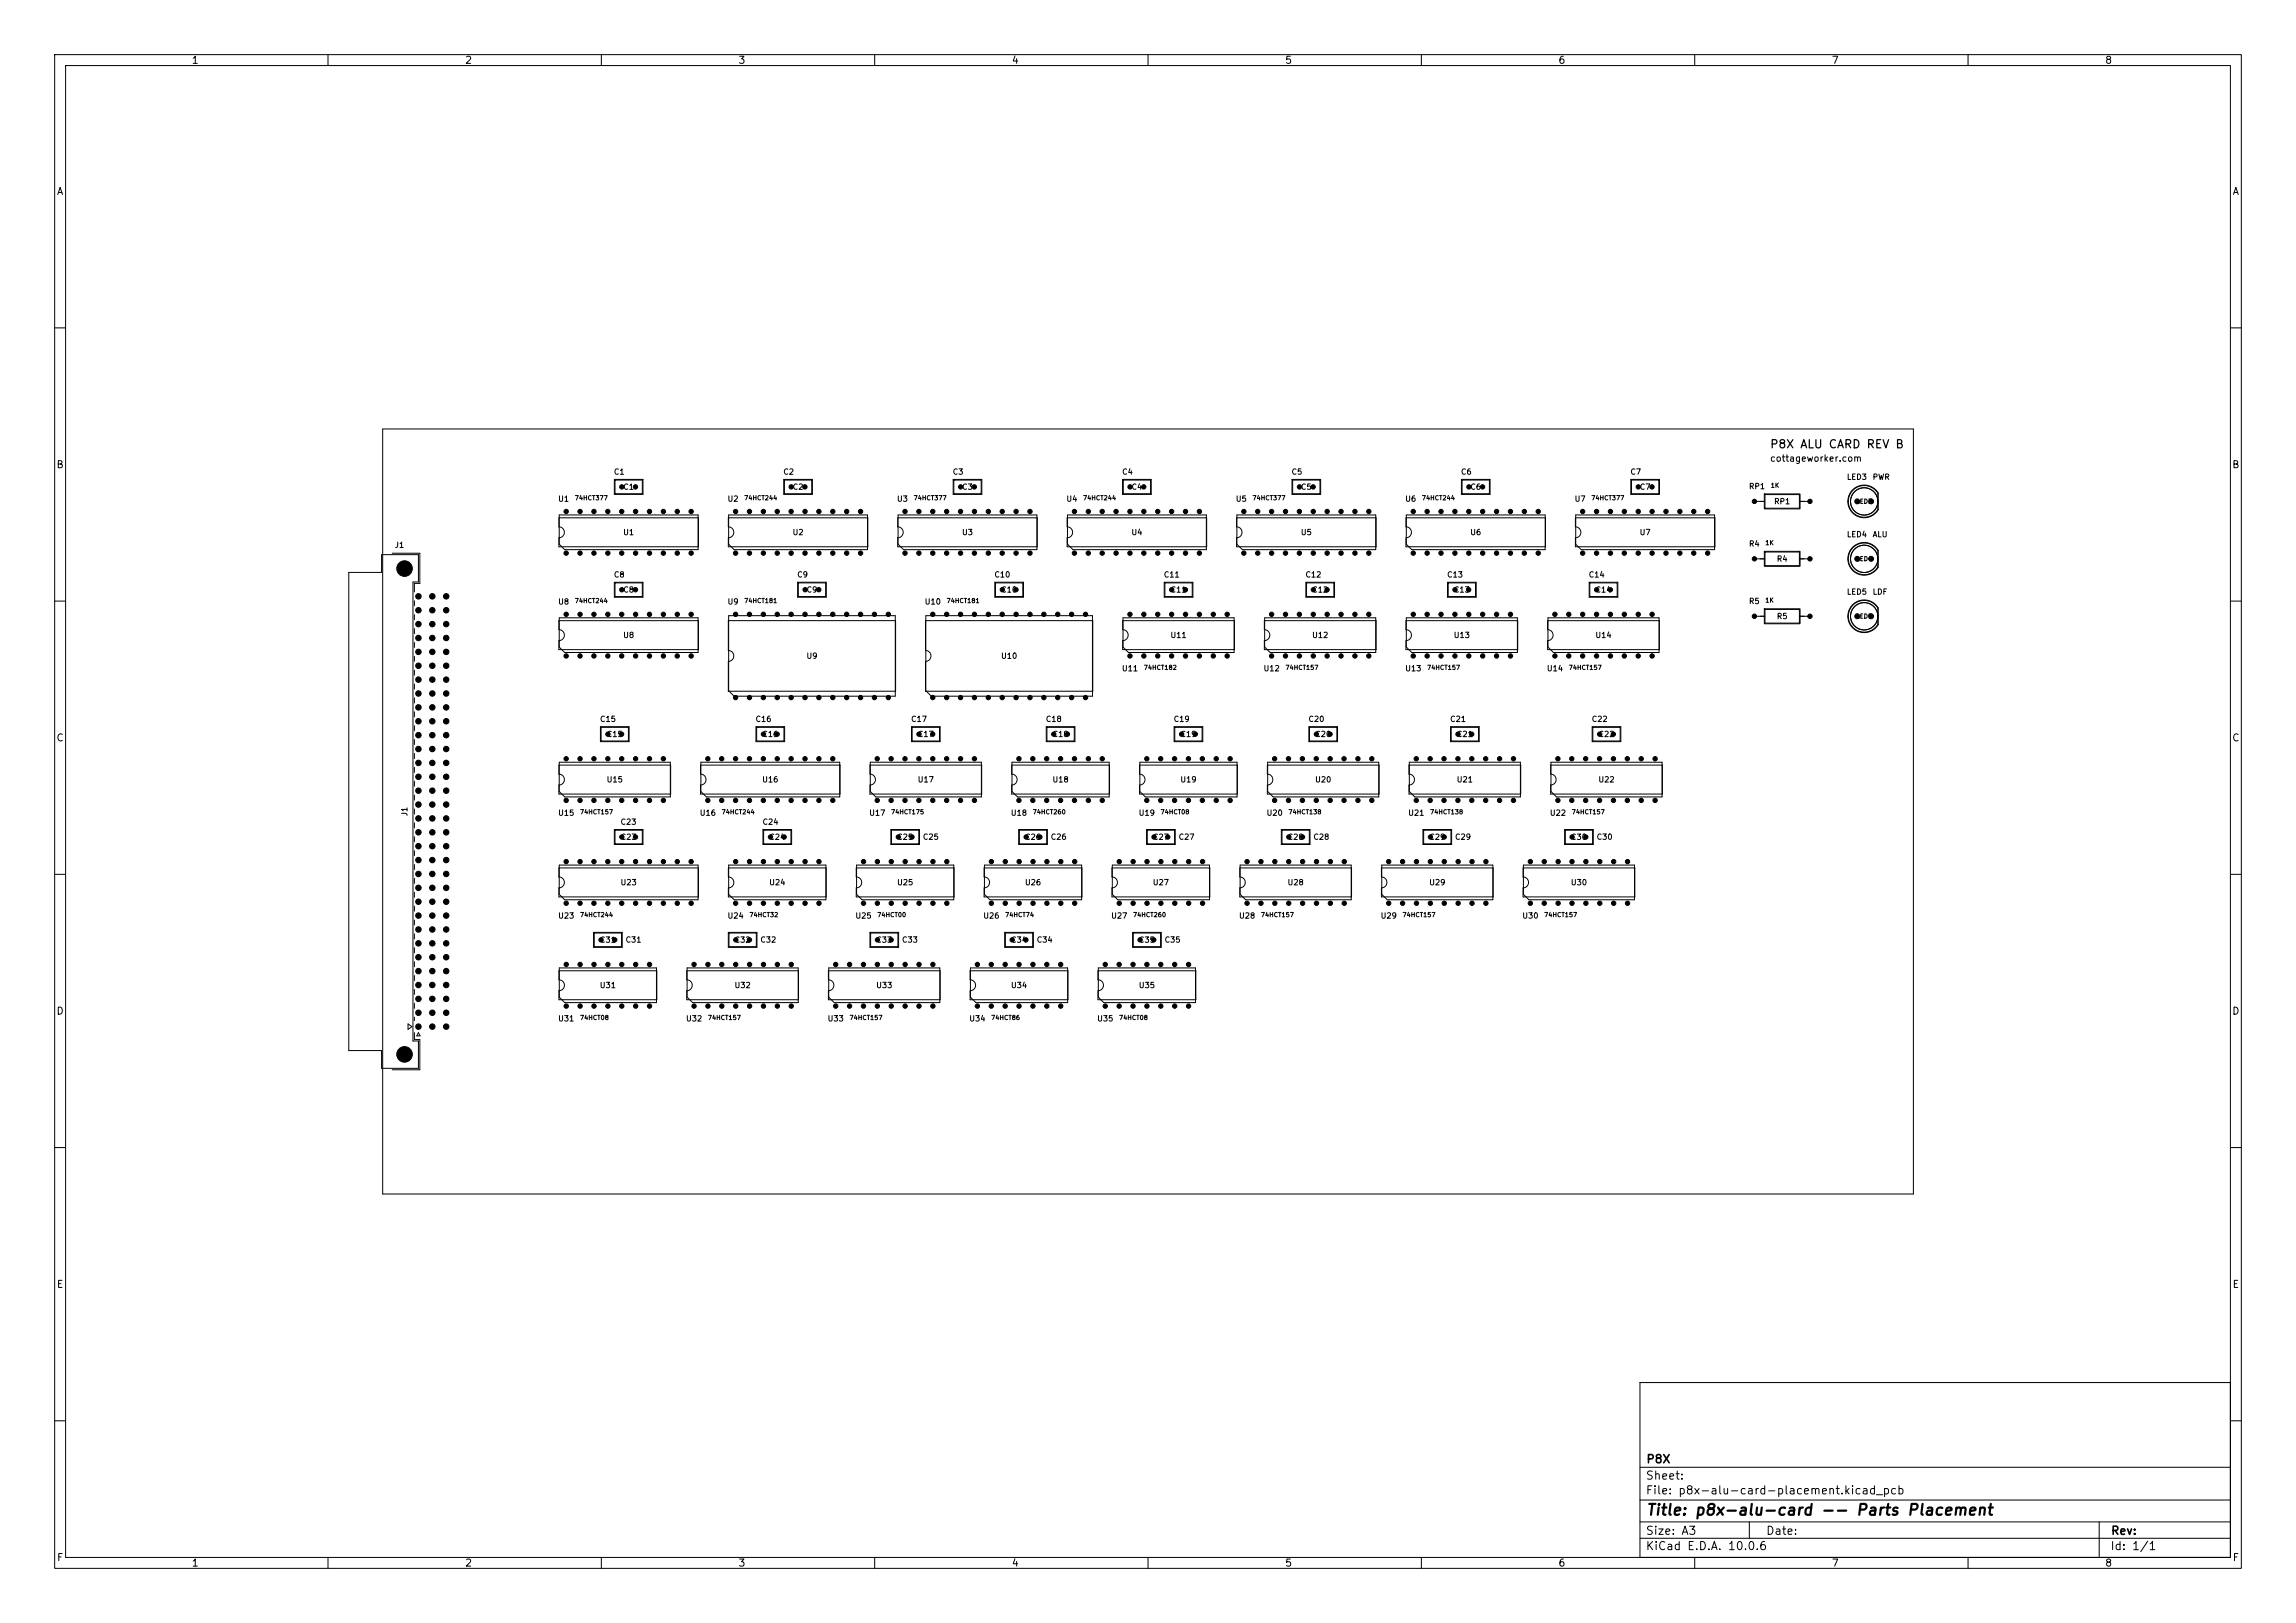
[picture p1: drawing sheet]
<svg xmlns="http://www.w3.org/2000/svg" width="420mm" height="297mm" viewBox="0 0 420 297" stroke-linecap="round" stroke-linejoin="round" font-family="sans-serif">
<defs><g id="words">
<text font-size="2" x="301" y="277.8">Title: p8x-alu-card -- Parts Placement</text>
<g font-size="1.5">
<text x="323.7" y="82.4">P8X ALU CARD REV B</text>
<text x="301" y="268.1">P8X</text>
<text x="300.9" y="273.8">File: p8x-alu-card-placement.kicad_pcb</text>
<text x="300.9" y="271.1">Sheet:</text>
<text x="300.9" y="281.2">Size: A3</text>
<text x="322.9" y="281.2">Date:</text>
<text x="386" y="281.2">Rev:</text>
<text x="300.9" y="284">KiCad E.D.A. 10.0.6</text>
<text x="385.9" y="284">Id: 1/1</text>
</g>
<g font-size="1.3">
<text x="35" y="12">1</text>
<text x="85" y="12">2</text>
<text x="135" y="12">3</text>
<text x="185" y="12">4</text>
<text x="235" y="12">5</text>
<text x="285" y="12">6</text>
<text x="335" y="12">7</text>
<text x="385" y="12">8</text>
<text x="10.3" y="36">A</text>
<text x="408.3" y="36">A</text>
<text x="10.2" y="86">B</text>
<text x="408.2" y="86">B</text>
<text x="10.2" y="136">C</text>
<text x="408.2" y="136">C</text>
<text x="10.2" y="186">D</text>
<text x="408.2" y="186">D</text>
<text x="10.3" y="236">E</text>
<text x="408.3" y="236">E</text>
<text x="10.3" y="286">F</text>
<text x="35" y="287">1</text>
<text x="85" y="287">2</text>
<text x="135" y="287">3</text>
<text x="185" y="287">4</text>
<text x="235" y="287">5</text>
<text x="285" y="287">6</text>
<text x="335" y="287">7</text>
<text x="385" y="287">8</text>
<text x="408.3" y="286">F</text>
</g>
<text font-size="1.2" x="323.7" y="84.8">cottageworker.com</text>
<g font-size="1">
<text x="112.2" y="87.1">C1</text>
<text x="113.9" y="89.9">C1</text>
<text x="143.2" y="87.1">C2</text>
<text x="144.9" y="89.9">C2</text>
<text x="174.2" y="87.1">C3</text>
<text x="175.9" y="89.9">C3</text>
<text x="205.2" y="87.1">C4</text>
<text x="206.9" y="89.9">C4</text>
<text x="236.2" y="87.1">C5</text>
<text x="237.9" y="89.9">C5</text>
<text x="267.1" y="87.1">C6</text>
<text x="268.9" y="89.9">C6</text>
<text x="298.1" y="87.1">C7</text>
<text x="299.9" y="89.9">C7</text>
<text x="319.8" y="89.8">RP1</text>
<text x="337.7" y="88">LED3</text>
<text x="342.5" y="88">PWR</text>
<text x="102" y="92">U1</text>
<text x="133" y="92">U2</text>
<text x="164" y="92">U3</text>
<text x="195" y="92">U4</text>
<text x="226" y="92">U5</text>
<text x="256.9" y="92">U6</text>
<text x="287.9" y="92">U7</text>
<text x="324.4" y="92.5">RP1</text>
<text x="72.1" y="100.5">J1</text>
<text x="113.9" y="98.2">U1</text>
<text x="144.9" y="98.2">U2</text>
<text x="175.9" y="98.2">U3</text>
<text x="206.9" y="98.2">U4</text>
<text x="237.9" y="98.2">U5</text>
<text x="268.8" y="98.2">U6</text>
<text x="299.8" y="98.2">U7</text>
<text x="319.8" y="100.3">R4</text>
<text x="337.7" y="98.6">LED4</text>
<text x="342.5" y="98.6">ALU</text>
<text x="112.2" y="105.9">C8</text>
<text x="145.7" y="105.9">C9</text>
<text x="181.8" y="105.9">C10</text>
<text x="212.8" y="105.9">C11</text>
<text x="238.7" y="105.9">C12</text>
<text x="264.6" y="105.9">C13</text>
<text x="290.5" y="105.9">C14</text>
<text x="324.9" y="103">R4</text>
<text x="102" y="110.9">U8</text>
<text x="113.9" y="108.7">C8</text>
<text x="133" y="110.9">U9</text>
<text x="147.4" y="108.7">C9</text>
<text x="169.1" y="110.9">U10</text>
<text x="183" y="108.7">C10</text>
<text x="214" y="108.7">C11</text>
<text x="239.9" y="108.7">C12</text>
<text x="265.9" y="108.7">C13</text>
<text x="291.8" y="108.7">C14</text>
<text x="319.8" y="110.8">R5</text>
<text x="324.9" y="113.5">R5</text>
<text x="337.7" y="109.1">LED5</text>
<text x="342.5" y="109.1">LDF</text>
<text x="113.9" y="117">U8</text>
<text x="214" y="117">U11</text>
<text x="239.9" y="117">U12</text>
<text x="265.8" y="117">U13</text>
<text x="291.7" y="117">U14</text>
<text x="147.4" y="120.8">U9</text>
<text x="183" y="120.8">U10</text>
<text x="205.1" y="123.1">U11</text>
<text x="231" y="123.1">U12</text>
<text x="256.9" y="123.1">U13</text>
<text x="282.9" y="123.1">U14</text>
<text x="109.7" y="132.3">C15</text>
<text x="110.9" y="135.1">C15</text>
<text x="138.1" y="132.3">C16</text>
<text x="139.4" y="135.1">C16</text>
<text x="166.6" y="132.3">C17</text>
<text x="167.8" y="135.1">C17</text>
<text x="191.2" y="132.3">C18</text>
<text x="192.5" y="135.1">C18</text>
<text x="214.6" y="132.3">C19</text>
<text x="215.8" y="135.1">C19</text>
<text x="239.2" y="132.3">C20</text>
<text x="240.5" y="135.1">C20</text>
<text x="265.2" y="132.3">C21</text>
<text x="266.4" y="135.1">C21</text>
<text x="291.1" y="132.3">C22</text>
<text x="292.3" y="135.1">C22</text>
<text x="110.9" y="143.4">U15</text>
<text x="139.3" y="143.4">U16</text>
<text x="167.8" y="143.4">U17</text>
<text x="192.4" y="143.4">U18</text>
<text x="215.8" y="143.4">U19</text>
<text x="240.5" y="143.4">U20</text>
<text x="266.4" y="143.4">U21</text>
<text x="292.3" y="143.4">U22</text>
<text x="74.8" y="149.5" transform="rotate(-90 74.8 149.5)">J1</text>
<text x="102" y="149.5">U15</text>
<text x="127.9" y="149.5">U16</text>
<text x="158.9" y="149.5">U17</text>
<text x="184.8" y="149.5">U18</text>
<text x="208.2" y="149.5">U19</text>
<text x="231.6" y="149.5">U20</text>
<text x="257.5" y="149.5">U21</text>
<text x="283.4" y="149.5">U22</text>
<text x="113.4" y="151.2">C23</text>
<text x="113.4" y="153.9">C23</text>
<text x="139.4" y="151.2">C24</text>
<text x="140.6" y="153.9">C24</text>
<text x="164" y="153.9">C25</text>
<text x="168.7" y="153.9">C25</text>
<text x="187.4" y="153.9">C26</text>
<text x="192.1" y="153.9">C26</text>
<text x="210.8" y="153.9">C27</text>
<text x="215.5" y="153.9">C27</text>
<text x="235.5" y="153.9">C28</text>
<text x="240.1" y="153.9">C28</text>
<text x="261.4" y="153.9">C29</text>
<text x="266.1" y="153.9">C29</text>
<text x="287.3" y="153.9">C30</text>
<text x="292" y="153.9">C30</text>
<text x="113.4" y="162.2">U23</text>
<text x="140.6" y="162.2">U24</text>
<text x="164" y="162.2">U25</text>
<text x="187.4" y="162.2">U26</text>
<text x="210.8" y="162.2">U27</text>
<text x="235.4" y="162.2">U28</text>
<text x="261.3" y="162.2">U29</text>
<text x="287.2" y="162.2">U30</text>
<text x="102" y="168.3">U23</text>
<text x="109.6" y="172.7">C31</text>
<text x="114.3" y="172.7">C31</text>
<text x="133" y="168.3">U24</text>
<text x="134.3" y="172.7">C32</text>
<text x="139" y="172.7">C32</text>
<text x="156.4" y="168.3">U25</text>
<text x="160.2" y="172.7">C33</text>
<text x="164.9" y="172.7">C33</text>
<text x="179.8" y="168.3">U26</text>
<text x="184.9" y="172.7">C34</text>
<text x="189.5" y="172.7">C34</text>
<text x="203.2" y="168.3">U27</text>
<text x="208.2" y="172.7">C35</text>
<text x="212.9" y="172.7">C35</text>
<text x="226.5" y="168.3">U28</text>
<text x="252.5" y="168.3">U29</text>
<text x="278.4" y="168.3">U30</text>
<text x="109.6" y="181.1">U31</text>
<text x="134.3" y="181.1">U32</text>
<text x="160.2" y="181.1">U33</text>
<text x="184.8" y="181.1">U34</text>
<text x="208.2" y="181.1">U35</text>
<text x="102" y="187.2">U31</text>
<text x="125.4" y="187.2">U32</text>
<text x="151.3" y="187.2">U33</text>
<text x="177.2" y="187.2">U34</text>
<text x="200.6" y="187.2">U35</text>
</g>
<g font-size=".8">
<text x="323.8" y="89.4">1K</text>
<text x="105" y="91.7">74HCT377</text>
<text x="136" y="91.7">74HCT244</text>
<text x="167" y="91.7">74HCT377</text>
<text x="198" y="91.7">74HCT244</text>
<text x="229" y="91.7">74HCT377</text>
<text x="260" y="91.7">74HCT244</text>
<text x="291" y="91.7">74HCT377</text>
<text x="339.5" y="92.4">LED3</text>
<text x="322.8" y="99.9">1K</text>
<text x="339.5" y="102.9">LED4</text>
<text x="105" y="110.5">74HCT244</text>
<text x="136" y="110.5">74HCT181</text>
<text x="173.1" y="110.5">74HCT181</text>
<text x="322.8" y="110.5">1K</text>
<text x="339.5" y="113.4">LED5</text>
<text x="209.1" y="122.8">74HCT182</text>
<text x="235" y="122.8">74HCT157</text>
<text x="261" y="122.8">74HCT157</text>
<text x="286.9" y="122.8">74HCT157</text>
<text x="106" y="149.2">74HCT157</text>
<text x="131.9" y="149.2">74HCT244</text>
<text x="162.9" y="149.2">74HCT175</text>
<text x="188.8" y="149.2">74HCT260</text>
<text x="212.2" y="149.2">74HCT08</text>
<text x="235.6" y="149.2">74HCT138</text>
<text x="261.5" y="149.2">74HCT138</text>
<text x="287.4" y="149.2">74HCT157</text>
<text x="106" y="168">74HCT244</text>
<text x="137" y="168">74HCT32</text>
<text x="160.4" y="168">74HCT00</text>
<text x="183.8" y="168">74HCT74</text>
<text x="207.2" y="168">74HCT260</text>
<text x="230.6" y="168">74HCT157</text>
<text x="256.5" y="168">74HCT157</text>
<text x="282.4" y="168">74HCT157</text>
<text x="106" y="186.8">74HCT08</text>
<text x="129.4" y="186.8">74HCT157</text>
<text x="155.3" y="186.8">74HCT157</text>
<text x="181.2" y="186.8">74HCT86</text>
<text x="204.6" y="186.8">74HCT08</text>
</g>
</g></defs>
<g fill="none" stroke="#000" stroke-width=".18">
<path d="M10 10h400v277h-400zM12 12h396v273h-396zM60 10v2M110 10v2M160 10v2M210 10v2M260 10v2M310 10v2M360 10v2M10 60h2M70 78.5h280v140h-280zM408 60h2"/>
<path d="M102.2 94.8h25.6v5.3h-25.6v-1.7a1 1 0 0 0 1-1 1 1 0 0 0-1-1zM102.3 94.2h25.4v6.4h-24.4l-1-1zM112.4 87.7h5.2v2.8h-5.2zM112.5 87.8h5v2.6h-5zM133.2 94.8h25.5v5.3h-25.5v-1.7a1 1 0 0 0 1-1 1 1 0 0 0-1-1zM133.3 94.2h25.4v6.4h-24.4l-1-1zM143.4 87.7h5.2v2.8h-5.2zM143.5 87.8h5v2.6h-5zM164.2 94.8h25.5v5.3h-25.5v-1.7a1 1 0 0 0 1-1 1 1 0 0 0-1-1zM164.3 94.2h25.4v6.4h-24.4l-1-1zM174.4 87.7h5.2v2.8h-5.2zM174.5 87.8h5v2.6h-5z"/>
<path d="M195.2 94.8h25.5v5.3h-25.5v-1.7a1 1 0 0 0 1-1 1 1 0 0 0-1-1zM195.3 94.2h25.4v6.4h-24.4l-1-1zM205.3 87.7h5.3v2.8h-5.3zM205.5 87.8h5v2.6h-5zM226.2 94.8h25.5v5.3h-25.5v-1.7a1 1 0 0 0 1-1 1 1 0 0 0-1-1zM226.3 94.2h25.4v6.4h-24.4l-1-1zM236.3 87.7h5.3v2.8h-5.3zM236.5 87.8h5v2.6h-5zM257.2 94.8h25.5v5.3h-25.5v-1.7a1 1 0 0 0 1-1 1 1 0 0 0-1-1zM257.2 94.2h25.4v6.4h-24.4l-1-1zM267.3 87.7h5.3v2.8h-5.3zM267.4 87.8h5v2.6h-5z"/>
<path d="M288.2 94.8h25.5v5.3h-25.5v-1.7a1 1 0 0 0 1-1 1 1 0 0 0-1-1zM288.2 94.2h25.4v6.4h-24.4l-1-1zM298.3 87.7h5.3v2.8h-5.3zM298.4 87.8h5v2.6h-5zM320.9 91.8h1.9M322.7 90.4h6.6v2.7h-6.6zM322.8 90.5h6.4v2.5h-6.4zM329.2 91.8h1.9M338.8 89.7a2.99 2.99 0 0 1 4.8 .5v3.1a2.99 2.99 0 0 1-4.4 .8 2.99 2.99 0 0 1-.4-4.4zM338.9 89.7a2.9 2.9 0 0 1 4.6 .6v2.9a2.9 2.9 0 0 1-4.3 .9 2.9 2.9 0 0 1-.3-4.4zM10 110h2M63.8 104.7h6v-3.2h6.7v5h-1v84h1v5h-6.7v-3.2h-6z"/>
<path d="M71.7 101.2h5.1v5.6h-1v1.5M75.8 109.9v1M75.8 112.5v.9M75.8 115v.9M75.8 117.6v.9M102.2 113.6h25.6v5.3h-25.6v-1.7a1 1 0 0 0 1-1 1 1 0 0 0-1-1zM102.3 113.1h25.4v6.3h-24.4l-1-1zM112.4 106.6h5.2v2.7h-5.2zM112.5 106.7h5v2.5h-5zM133.2 113.6h30.6v12.9h-30.6v-5.5a1 1 0 0 0 1-1 1 1 0 0 0-1-1zM133.3 112.7h30.5v14.7h-29.5l-1-1zM145.9 106.5h5.2v2.8h-5.2z"/>
<path d="M146 106.7h5v2.5h-5zM169.3 113.6h30.6v12.9h-30.6v-5.5a1 1 0 0 0 1-1 1 1 0 0 0-1-1zM169.4 112.7h30.4v14.7h-29.4l-1-1zM182 106.5h5.2v2.8h-5.2zM182.1 106.7h5v2.5h-5zM205.4 113.6h20.4v5.3h-20.4v-1.7a1 1 0 0 0 1-1 1 1 0 0 0-1-1zM205.4 113.1h20.3v6.3h-19.3l-1-1zM213 106.6h5.2v2.7h-5.2zM213.1 106.7h5v2.5h-5zM231.3 113.6h20.4v5.3h-20.4v-1.7a1 1 0 0 0 1-1 1 1 0 0 0-1-1zM231.3 113.1h20.4v6.3h-19.4l-1-1zM238.9 106.6h5.2v2.7h-5.2z"/>
<path d="M239 106.7h5v2.5h-5zM257.2 113.6h20.4v5.3h-20.4v-1.7a1 1 0 0 0 1-1 1 1 0 0 0-1-1zM257.2 113.1h20.4v6.3h-19.4l-1-1zM264.8 106.6h5.2v2.7h-5.2zM264.9 106.7h5v2.5h-5zM283.1 113.6h20.4v5.3h-20.4v-1.7a1 1 0 0 0 1-1 1 1 0 0 0-1-1zM283.2 113.1h20.3v6.3h-19.3l-1-1zM290.7 106.6h5.2v2.7h-5.2zM290.8 106.7h5v2.5h-5zM320.9 102.3h1.9M320.9 112.8h1.9M322.7 100.9h6.6v2.7h-6.6z"/>
<path d="M322.7 111.4h6.6v2.7h-6.6zM322.8 101h6.4v2.5h-6.4zM322.8 111.5h6.4v2.5h-6.4zM329.2 102.3h1.9M329.2 112.8h1.9M338.8 110.7a2.99 2.99 0 0 1 4.8 .5v3.1a2.99 2.99 0 0 1-4.4 .8 2.99 2.99 0 0 1-.4-4.4zM338.8 100.2a2.99 2.99 0 0 1 4.8 .5v3.1a2.99 2.99 0 0 1-4.4 .8 2.99 2.99 0 0 1-.4-4.4zM338.9 110.7a2.9 2.9 0 0 1 4.6 .6v2.9a2.9 2.9 0 0 1-4.3 .9 2.9 2.9 0 0 1-.3-4.4zM338.9 100.2a2.9 2.9 0 0 1 4.6 .6v2.9a2.9 2.9 0 0 1-4.3 .9 2.9 2.9 0 0 1-.3-4.4zM408 110h2M75.8 120.1v.9M75.8 122.6v1"/>
<path d="M75.8 125.2v.9M75.8 127.7v.9M75.8 130.3v.9M75.8 132.8v.9M75.8 135.3v1M75.8 137.9v.9M102.3 139.5h20.3v6.3h-19.3l-1-1zM109.8 133h5.3v2.7h-5.3zM110 133.1h5v2.5h-5zM128.2 139.5h25.4v6.3h-24.4l-1-1zM138.3 133h5.2v2.7h-5.2zM138.4 133.1h5v2.5h-5z"/>
<path d="M159.2 139.5h20.3v6.3h-19.3l-1-1zM166.7 133h5.3v2.7h-5.3zM166.9 133.1h5v2.5h-5zM185.1 139.5h17.8v6.3h-16.8l-1-1zM191.4 133h5.2v2.7h-5.2zM191.5 133.1h5v2.5h-5zM208.5 139.5h17.8v6.3h-16.8l-1-1zM214.8 133h5.2v2.7h-5.2zM214.9 133.1h5v2.5h-5zM231.9 139.5h20.3v6.3h-19.3l-1-1zM239.4 133h5.3v2.7h-5.3zM239.5 133.1h5v2.5h-5z"/>
<path d="M257.8 139.5h20.3v6.3h-19.3l-1-1zM265.3 133h5.3v2.7h-5.3zM265.5 133.1h5v2.5h-5zM283.7 139.5h20.3v6.3h-19.3l-1-1zM291.2 133h5.3v2.7h-5.3zM291.4 133.1h5v2.5h-5zM10 160h2M75.8 140.4v.9M75.8 143v.9M75.8 145.5v.9M75.8 148v1M75.8 150.6v.9"/>
<path d="M75.8 153.1v.9M75.8 155.7v.9M75.8 158.2v.9M102.2 158.8h25.6v5.3h-25.6v-1.6a1 1 0 0 0 1-1 1 1 0 0 0-1-1zM102.2 140h20.5v5.3h-20.5v-1.6a1 1 0 0 0 1-1 1 1 0 0 0-1-1zM102.3 158.3h25.4v6.4h-24.4l-1-1zM112.4 151.8h5.2v2.7h-5.2zM112.5 151.9h5v2.5h-5zM128.1 140h25.6v5.3h-25.6v-1.6a1 1 0 0 0 1-1 1 1 0 0 0-1-1zM133.2 158.8h17.9v5.3h-17.9v-1.6a1 1 0 0 0 1-1 1 1 0 0 0-1-1zM133.3 158.3h17.8v6.4h-16.8l-1-1zM139.6 151.8h5.2v2.7h-5.2z"/>
<path d="M139.7 151.9h5v2.5h-5zM156.6 158.8h17.9v5.3h-17.9v-1.6a1 1 0 0 0 1-1 1 1 0 0 0-1-1zM156.7 158.3h17.8v6.4h-16.8l-1-1zM159.1 140h20.5v5.3h-20.5v-1.6a1 1 0 0 0 1-1 1 1 0 0 0-1-1zM163 151.8h5.2v2.7h-5.2zM163.1 151.9h5v2.5h-5zM180 158.8h17.9v5.3h-17.9v-1.6a1 1 0 0 0 1-1 1 1 0 0 0-1-1zM180.1 158.3h17.8v6.4h-16.8l-1-1zM185.1 140h17.9v5.3h-17.9v-1.6a1 1 0 0 0 1-1 1 1 0 0 0-1-1zM186.3 151.8h5.3v2.7h-5.3zM186.5 151.9h5v2.5h-5zM203.4 158.8h17.9v5.3h-17.9v-1.6a1 1 0 0 0 1-1 1 1 0 0 0-1-1z"/>
<path d="M203.5 158.3h17.7v6.4h-16.7l-1-1zM208.4 140h17.9v5.3h-17.9v-1.6a1 1 0 0 0 1-1 1 1 0 0 0-1-1zM209.7 151.8h5.3v2.7h-5.3zM209.9 151.9h5v2.5h-5zM226.8 158.8h20.4v5.3h-20.4v-1.6a1 1 0 0 0 1-1 1 1 0 0 0-1-1zM226.8 158.3h20.4v6.4h-19.4l-1-1zM231.8 140h20.5v5.3h-20.5v-1.6a1 1 0 0 0 1-1 1 1 0 0 0-1-1zM234.4 151.8h5.2v2.7h-5.2zM234.5 151.9h5v2.5h-5zM252.7 158.8h20.4v5.3h-20.4v-1.6a1 1 0 0 0 1-1 1 1 0 0 0-1-1zM252.8 158.3h20.3v6.4h-19.3l-1-1zM257.7 140h20.5v5.3h-20.5v-1.6a1 1 0 0 0 1-1 1 1 0 0 0-1-1z"/>
<path d="M260.3 151.8h5.2v2.7h-5.2zM260.4 151.9h5v2.5h-5zM278.6 158.8h20.4v5.3h-20.4v-1.6a1 1 0 0 0 1-1 1 1 0 0 0-1-1zM278.7 158.3h20.3v6.4h-19.3l-1-1zM283.6 140h20.5v5.3h-20.5v-1.6a1 1 0 0 0 1-1 1 1 0 0 0-1-1zM286.2 151.8h5.2v2.7h-5.2zM286.3 151.9h5v2.5h-5zM408 160h2M75.8 160.7v1M75.8 163.3v.9M75.8 165.8v.9M75.8 168.4v.9"/>
<path d="M75.8 170.9v.9M75.8 173.4v1M75.8 176v.9M75.8 178.5v.9M102.2 177.7h17.9v5.2h-17.9v-1.6a1 1 0 0 0 1-1 1 1 0 0 0-1-1zM102.3 177.1h17.8v6.4h-16.8l-1-1zM108.6 170.6h5.2v2.8h-5.2zM108.7 170.7h5v2.5h-5zM125.6 177.7h20.5v5.2h-20.5v-1.6a1 1 0 0 0 1-1 1 1 0 0 0-1-1zM125.7 177.1h20.3v6.4h-19.3l-1-1zM133.2 170.6h5.3v2.8h-5.3zM133.3 170.7h5v2.5h-5z"/>
<path d="M151.5 177.7h20.5v5.2h-20.5v-1.6a1 1 0 0 0 1-1 1 1 0 0 0-1-1zM151.6 177.1h20.3v6.4h-19.3l-1-1zM159.1 170.6h5.3v2.8h-5.3zM159.3 170.7h5v2.5h-5zM177.5 177.7h17.9v5.2h-17.9v-1.6a1 1 0 0 0 1-1 1 1 0 0 0-1-1zM177.5 177.1h17.8v6.4h-16.8l-1-1zM183.8 170.6h5.2v2.8h-5.2zM183.9 170.7h5v2.5h-5zM200.8 177.7h17.9v5.2h-17.9v-1.6a1 1 0 0 0 1-1 1 1 0 0 0-1-1zM200.9 177.1h17.8v6.4h-16.8l-1-1zM207.2 170.6h5.2v2.8h-5.2zM207.3 170.7h5v2.5h-5z"/>
<path d="M74.6 187.4l.7 .5-.7 .5zM75.8 189v1.2h1v5.6h-5.1M75.8 181.1v.9M75.8 183.6v.9M75.8 186.1v.7M76.5 189l.3 .6h-.6zM10 210h2M408 210h2M300 253h108v32h-108zM10 260h2M300 278.5h108M300 274.5h108"/>
<path d="M300 268.5h108M320 278.5v3M384 278.5v6.5M408 260h2M60 285v2M110 285v2M160 285v2M210 285v2M260 285v2M300 281.5h108M310 285v2M360 285v2"/>
<circle cx="341" cy="91.8" r="2.5"/>
<circle cx="341" cy="102.3" r="2.5"/>
<circle cx="341" cy="112.8" r="2.5"/>
</g>
<g fill="#000" stroke="#000" stroke-width=".18">
<circle cx="103.6" cy="93.6" r=".4"/>
<circle cx="106.1" cy="93.6" r=".4"/>
<circle cx="108.6" cy="93.6" r=".4"/>
<circle cx="111.2" cy="93.6" r=".4"/>
<circle cx="113.7" cy="93.6" r=".4"/>
<circle cx="113.7" cy="89.1" r=".4"/>
<circle cx="116.2" cy="89.1" r=".4"/>
<circle cx="116.3" cy="93.6" r=".4"/>
<circle cx="118.8" cy="93.6" r=".4"/>
<circle cx="121.3" cy="93.6" r=".4"/>
<circle cx="123.9" cy="93.6" r=".4"/>
<circle cx="126.4" cy="93.6" r=".4"/>
<circle cx="134.6" cy="93.6" r=".4"/>
<circle cx="137.1" cy="93.6" r=".4"/>
<circle cx="139.6" cy="93.6" r=".4"/>
<circle cx="142.2" cy="93.6" r=".4"/>
<circle cx="144.7" cy="93.6" r=".4"/>
<circle cx="144.7" cy="89.1" r=".4"/>
<circle cx="147.2" cy="89.1" r=".4"/>
<circle cx="147.3" cy="93.6" r=".4"/>
<circle cx="149.8" cy="93.6" r=".4"/>
<circle cx="152.3" cy="93.6" r=".4"/>
<circle cx="154.9" cy="93.6" r=".4"/>
<circle cx="157.4" cy="93.6" r=".4"/>
<circle cx="165.5" cy="93.6" r=".4"/>
<circle cx="168.1" cy="93.6" r=".4"/>
<circle cx="170.6" cy="93.6" r=".4"/>
<circle cx="173.2" cy="93.6" r=".4"/>
<circle cx="175.7" cy="93.6" r=".4"/>
<circle cx="175.7" cy="89.1" r=".4"/>
<circle cx="178.2" cy="89.1" r=".4"/>
<circle cx="178.2" cy="93.6" r=".4"/>
<circle cx="180.8" cy="93.6" r=".4"/>
<circle cx="183.3" cy="93.6" r=".4"/>
<circle cx="185.9" cy="93.6" r=".4"/>
<circle cx="188.4" cy="93.6" r=".4"/>
<circle cx="196.5" cy="93.6" r=".4"/>
<circle cx="199.1" cy="93.6" r=".4"/>
<circle cx="201.6" cy="93.6" r=".4"/>
<circle cx="204.2" cy="93.6" r=".4"/>
<circle cx="206.7" cy="93.6" r=".4"/>
<circle cx="206.7" cy="89.1" r=".4"/>
<circle cx="209.2" cy="89.1" r=".4"/>
<circle cx="209.2" cy="93.6" r=".4"/>
<circle cx="211.8" cy="93.6" r=".4"/>
<circle cx="214.3" cy="93.6" r=".4"/>
<circle cx="216.9" cy="93.6" r=".4"/>
<circle cx="219.4" cy="93.6" r=".4"/>
<circle cx="227.5" cy="93.6" r=".4"/>
<circle cx="230.1" cy="93.6" r=".4"/>
<circle cx="232.6" cy="93.6" r=".4"/>
<circle cx="235.1" cy="93.6" r=".4"/>
<circle cx="237.7" cy="93.6" r=".4"/>
<circle cx="237.7" cy="89.1" r=".4"/>
<circle cx="240.2" cy="89.1" r=".4"/>
<circle cx="240.2" cy="93.6" r=".4"/>
<circle cx="242.8" cy="93.6" r=".4"/>
<circle cx="245.3" cy="93.6" r=".4"/>
<circle cx="247.8" cy="93.6" r=".4"/>
<circle cx="250.4" cy="93.6" r=".4"/>
<circle cx="258.5" cy="93.6" r=".4"/>
<circle cx="261.1" cy="93.6" r=".4"/>
<circle cx="263.6" cy="93.6" r=".4"/>
<circle cx="266.1" cy="93.6" r=".4"/>
<circle cx="268.7" cy="93.6" r=".4"/>
<circle cx="268.7" cy="89.1" r=".4"/>
<circle cx="271.2" cy="89.1" r=".4"/>
<circle cx="271.2" cy="93.6" r=".4"/>
<circle cx="273.8" cy="93.6" r=".4"/>
<circle cx="276.3" cy="93.6" r=".4"/>
<circle cx="278.8" cy="93.6" r=".4"/>
<circle cx="281.4" cy="93.6" r=".4"/>
<circle cx="289.5" cy="93.6" r=".4"/>
<circle cx="292" cy="93.6" r=".4"/>
<circle cx="294.6" cy="93.6" r=".4"/>
<circle cx="297.1" cy="93.6" r=".4"/>
<circle cx="299.7" cy="93.6" r=".4"/>
<circle cx="299.7" cy="89.1" r=".4"/>
<circle cx="302.2" cy="89.1" r=".4"/>
<circle cx="302.2" cy="93.6" r=".4"/>
<circle cx="304.7" cy="93.6" r=".4"/>
<circle cx="307.3" cy="93.6" r=".4"/>
<circle cx="309.8" cy="93.6" r=".4"/>
<circle cx="312.4" cy="93.6" r=".4"/>
<circle cx="320.9" cy="91.8" r=".4"/>
<circle cx="331.1" cy="91.8" r=".4"/>
<circle cx="339.7" cy="91.8" r=".45"/>
<circle cx="342.3" cy="91.8" r=".45"/>
<circle cx="74" cy="104" r="1.43"/>
<circle cx="76.5" cy="119.3" r=".5"/>
<circle cx="76.5" cy="109.1" r=".5"/>
<circle cx="76.5" cy="111.7" r=".5"/>
<circle cx="76.5" cy="114.2" r=".5"/>
<circle cx="76.5" cy="116.7" r=".5"/>
<circle cx="79.1" cy="114.2" r=".5"/>
<circle cx="79.1" cy="111.7" r=".5"/>
<circle cx="79.1" cy="119.3" r=".5"/>
<circle cx="79.1" cy="116.7" r=".5"/>
<circle cx="79.1" cy="109.1" r=".5"/>
<circle cx="81.6" cy="119.3" r=".5"/>
<circle cx="81.6" cy="109.1" r=".5"/>
<circle cx="81.6" cy="114.2" r=".5"/>
<circle cx="81.6" cy="111.7" r=".5"/>
<circle cx="81.6" cy="116.7" r=".5"/>
<circle cx="103.6" cy="112.4" r=".4"/>
<circle cx="103.6" cy="101.2" r=".4"/>
<circle cx="106.1" cy="112.4" r=".4"/>
<circle cx="106.1" cy="101.2" r=".4"/>
<circle cx="108.6" cy="112.4" r=".4"/>
<circle cx="108.6" cy="101.2" r=".4"/>
<circle cx="111.2" cy="112.4" r=".4"/>
<circle cx="111.2" cy="101.2" r=".4"/>
<circle cx="113.7" cy="112.4" r=".4"/>
<circle cx="113.7" cy="101.2" r=".4"/>
<circle cx="113.7" cy="107.9" r=".4"/>
<circle cx="116.2" cy="107.9" r=".4"/>
<circle cx="116.3" cy="112.4" r=".4"/>
<circle cx="116.3" cy="101.2" r=".4"/>
<circle cx="118.8" cy="112.4" r=".4"/>
<circle cx="118.8" cy="101.2" r=".4"/>
<circle cx="121.3" cy="112.4" r=".4"/>
<circle cx="121.3" cy="101.2" r=".4"/>
<circle cx="123.9" cy="112.4" r=".4"/>
<circle cx="123.9" cy="101.2" r=".4"/>
<circle cx="126.4" cy="112.4" r=".4"/>
<circle cx="126.4" cy="101.2" r=".4"/>
<circle cx="134.6" cy="101.2" r=".4"/>
<circle cx="134.6" cy="112.4" r=".4"/>
<circle cx="137.1" cy="112.4" r=".4"/>
<circle cx="137.1" cy="101.2" r=".4"/>
<circle cx="139.6" cy="101.2" r=".4"/>
<circle cx="139.6" cy="112.4" r=".4"/>
<circle cx="142.2" cy="101.2" r=".4"/>
<circle cx="142.2" cy="112.4" r=".4"/>
<circle cx="144.7" cy="112.4" r=".4"/>
<circle cx="144.7" cy="101.2" r=".4"/>
<circle cx="147.3" cy="112.4" r=".4"/>
<circle cx="147.3" cy="101.2" r=".4"/>
<circle cx="147.3" cy="107.9" r=".4"/>
<circle cx="149.8" cy="107.9" r=".4"/>
<circle cx="149.8" cy="101.2" r=".4"/>
<circle cx="149.8" cy="112.4" r=".4"/>
<circle cx="152.3" cy="112.4" r=".4"/>
<circle cx="152.3" cy="101.2" r=".4"/>
<circle cx="154.9" cy="112.4" r=".4"/>
<circle cx="154.9" cy="101.2" r=".4"/>
<circle cx="157.4" cy="112.4" r=".4"/>
<circle cx="157.4" cy="101.2" r=".4"/>
<circle cx="160" cy="112.4" r=".4"/>
<circle cx="162.5" cy="112.4" r=".4"/>
<circle cx="165.5" cy="101.2" r=".4"/>
<circle cx="168.1" cy="101.2" r=".4"/>
<circle cx="170.6" cy="101.2" r=".4"/>
<circle cx="170.6" cy="112.4" r=".4"/>
<circle cx="173.2" cy="101.2" r=".4"/>
<circle cx="173.2" cy="112.4" r=".4"/>
<circle cx="175.7" cy="112.4" r=".4"/>
<circle cx="175.7" cy="101.2" r=".4"/>
<circle cx="178.2" cy="112.4" r=".4"/>
<circle cx="178.2" cy="101.2" r=".4"/>
<circle cx="180.8" cy="112.4" r=".4"/>
<circle cx="180.8" cy="101.2" r=".4"/>
<circle cx="183.3" cy="101.2" r=".4"/>
<circle cx="183.3" cy="112.4" r=".4"/>
<circle cx="183.3" cy="107.9" r=".4"/>
<circle cx="185.8" cy="107.9" r=".4"/>
<circle cx="185.9" cy="112.4" r=".4"/>
<circle cx="185.9" cy="101.2" r=".4"/>
<circle cx="188.4" cy="112.4" r=".4"/>
<circle cx="188.4" cy="101.2" r=".4"/>
<circle cx="190.9" cy="112.4" r=".4"/>
<circle cx="193.5" cy="112.4" r=".4"/>
<circle cx="196" cy="112.4" r=".4"/>
<circle cx="196.5" cy="101.2" r=".4"/>
<circle cx="198.6" cy="112.4" r=".4"/>
<circle cx="199.1" cy="101.2" r=".4"/>
<circle cx="201.6" cy="101.2" r=".4"/>
<circle cx="204.2" cy="101.2" r=".4"/>
<circle cx="206.7" cy="112.4" r=".4"/>
<circle cx="206.7" cy="101.2" r=".4"/>
<circle cx="209.2" cy="112.4" r=".4"/>
<circle cx="209.2" cy="101.2" r=".4"/>
<circle cx="211.8" cy="112.4" r=".4"/>
<circle cx="211.8" cy="101.2" r=".4"/>
<circle cx="214.3" cy="112.4" r=".4"/>
<circle cx="214.3" cy="101.2" r=".4"/>
<circle cx="214.3" cy="107.9" r=".4"/>
<circle cx="216.8" cy="107.9" r=".4"/>
<circle cx="216.9" cy="112.4" r=".4"/>
<circle cx="216.9" cy="101.2" r=".4"/>
<circle cx="219.4" cy="112.4" r=".4"/>
<circle cx="219.4" cy="101.2" r=".4"/>
<circle cx="221.9" cy="112.4" r=".4"/>
<circle cx="224.5" cy="112.4" r=".4"/>
<circle cx="227.5" cy="101.2" r=".4"/>
<circle cx="230.1" cy="101.2" r=".4"/>
<circle cx="232.6" cy="112.4" r=".4"/>
<circle cx="232.6" cy="101.2" r=".4"/>
<circle cx="235.1" cy="112.4" r=".4"/>
<circle cx="235.1" cy="101.2" r=".4"/>
<circle cx="237.7" cy="112.4" r=".4"/>
<circle cx="237.7" cy="101.2" r=".4"/>
<circle cx="240.2" cy="112.4" r=".4"/>
<circle cx="240.2" cy="101.2" r=".4"/>
<circle cx="240.2" cy="107.9" r=".4"/>
<circle cx="242.7" cy="107.9" r=".4"/>
<circle cx="242.8" cy="112.4" r=".4"/>
<circle cx="242.8" cy="101.2" r=".4"/>
<circle cx="245.3" cy="112.4" r=".4"/>
<circle cx="245.3" cy="101.2" r=".4"/>
<circle cx="247.8" cy="112.4" r=".4"/>
<circle cx="247.8" cy="101.2" r=".4"/>
<circle cx="250.4" cy="112.4" r=".4"/>
<circle cx="250.4" cy="101.2" r=".4"/>
<circle cx="258.5" cy="112.4" r=".4"/>
<circle cx="258.5" cy="101.2" r=".4"/>
<circle cx="261.1" cy="112.4" r=".4"/>
<circle cx="261.1" cy="101.2" r=".4"/>
<circle cx="263.6" cy="112.4" r=".4"/>
<circle cx="263.6" cy="101.2" r=".4"/>
<circle cx="266.1" cy="112.4" r=".4"/>
<circle cx="266.1" cy="101.2" r=".4"/>
<circle cx="266.2" cy="107.9" r=".4"/>
<circle cx="268.7" cy="107.9" r=".4"/>
<circle cx="268.7" cy="112.4" r=".4"/>
<circle cx="268.7" cy="101.2" r=".4"/>
<circle cx="271.2" cy="112.4" r=".4"/>
<circle cx="271.2" cy="101.2" r=".4"/>
<circle cx="273.8" cy="112.4" r=".4"/>
<circle cx="273.8" cy="101.2" r=".4"/>
<circle cx="276.3" cy="112.4" r=".4"/>
<circle cx="276.3" cy="101.2" r=".4"/>
<circle cx="278.8" cy="101.2" r=".4"/>
<circle cx="281.4" cy="101.2" r=".4"/>
<circle cx="284.4" cy="112.4" r=".4"/>
<circle cx="287" cy="112.4" r=".4"/>
<circle cx="289.5" cy="112.4" r=".4"/>
<circle cx="289.5" cy="101.2" r=".4"/>
<circle cx="292" cy="112.4" r=".4"/>
<circle cx="292" cy="101.2" r=".4"/>
<circle cx="292.1" cy="107.9" r=".4"/>
<circle cx="294.6" cy="107.9" r=".4"/>
<circle cx="294.6" cy="112.4" r=".4"/>
<circle cx="294.6" cy="101.2" r=".4"/>
<circle cx="297.1" cy="112.4" r=".4"/>
<circle cx="297.1" cy="101.2" r=".4"/>
<circle cx="299.7" cy="112.4" r=".4"/>
<circle cx="299.7" cy="101.2" r=".4"/>
<circle cx="302.2" cy="112.4" r=".4"/>
<circle cx="302.2" cy="101.2" r=".4"/>
<circle cx="304.7" cy="101.2" r=".4"/>
<circle cx="307.3" cy="101.2" r=".4"/>
<circle cx="309.8" cy="101.2" r=".4"/>
<circle cx="312.4" cy="101.2" r=".4"/>
<circle cx="320.9" cy="112.8" r=".4"/>
<circle cx="320.9" cy="102.3" r=".4"/>
<circle cx="331.1" cy="112.8" r=".4"/>
<circle cx="331.1" cy="102.3" r=".4"/>
<circle cx="339.7" cy="102.3" r=".45"/>
<circle cx="339.7" cy="112.8" r=".45"/>
<circle cx="342.3" cy="102.3" r=".45"/>
<circle cx="342.3" cy="112.8" r=".45"/>
<circle cx="76.5" cy="129.4" r=".5"/>
<circle cx="76.5" cy="126.9" r=".5"/>
<circle cx="76.5" cy="124.4" r=".5"/>
<circle cx="76.5" cy="121.8" r=".5"/>
<circle cx="76.5" cy="139.6" r=".5"/>
<circle cx="76.5" cy="137.1" r=".5"/>
<circle cx="76.5" cy="134.5" r=".5"/>
<circle cx="76.5" cy="132" r=".5"/>
<circle cx="79.1" cy="129.4" r=".5"/>
<circle cx="79.1" cy="124.4" r=".5"/>
<circle cx="79.1" cy="126.9" r=".5"/>
<circle cx="79.1" cy="121.8" r=".5"/>
<circle cx="79.1" cy="139.6" r=".5"/>
<circle cx="79.1" cy="137.1" r=".5"/>
<circle cx="79.1" cy="134.5" r=".5"/>
<circle cx="79.1" cy="132" r=".5"/>
<circle cx="81.6" cy="129.4" r=".5"/>
<circle cx="81.6" cy="126.9" r=".5"/>
<circle cx="81.6" cy="121.8" r=".5"/>
<circle cx="81.6" cy="124.4" r=".5"/>
<circle cx="81.6" cy="139.6" r=".5"/>
<circle cx="81.6" cy="134.5" r=".5"/>
<circle cx="81.6" cy="137.1" r=".5"/>
<circle cx="81.6" cy="132" r=".5"/>
<circle cx="103.6" cy="138.8" r=".4"/>
<circle cx="103.6" cy="120" r=".4"/>
<circle cx="106.1" cy="138.8" r=".4"/>
<circle cx="106.1" cy="120" r=".4"/>
<circle cx="108.6" cy="138.8" r=".4"/>
<circle cx="108.6" cy="120" r=".4"/>
<circle cx="111.2" cy="138.8" r=".4"/>
<circle cx="111.2" cy="120" r=".4"/>
<circle cx="111.2" cy="134.3" r=".4"/>
<circle cx="113.7" cy="134.3" r=".4"/>
<circle cx="113.7" cy="138.8" r=".4"/>
<circle cx="113.7" cy="120" r=".4"/>
<circle cx="116.3" cy="138.8" r=".4"/>
<circle cx="116.3" cy="120" r=".4"/>
<circle cx="118.8" cy="138.8" r=".4"/>
<circle cx="118.8" cy="120" r=".4"/>
<circle cx="121.3" cy="138.8" r=".4"/>
<circle cx="121.3" cy="120" r=".4"/>
<circle cx="123.9" cy="120" r=".4"/>
<circle cx="126.4" cy="120" r=".4"/>
<circle cx="129.5" cy="138.8" r=".4"/>
<circle cx="132" cy="138.8" r=".4"/>
<circle cx="134.6" cy="138.8" r=".4"/>
<circle cx="134.6" cy="127.7" r=".4"/>
<circle cx="137.1" cy="138.8" r=".4"/>
<circle cx="137.1" cy="127.7" r=".4"/>
<circle cx="139.6" cy="138.8" r=".4"/>
<circle cx="139.6" cy="127.7" r=".4"/>
<circle cx="139.7" cy="134.3" r=".4"/>
<circle cx="142.2" cy="134.3" r=".4"/>
<circle cx="142.2" cy="138.8" r=".4"/>
<circle cx="142.2" cy="127.7" r=".4"/>
<circle cx="144.7" cy="138.8" r=".4"/>
<circle cx="144.7" cy="127.7" r=".4"/>
<circle cx="147.3" cy="138.8" r=".4"/>
<circle cx="147.3" cy="127.7" r=".4"/>
<circle cx="149.8" cy="138.8" r=".4"/>
<circle cx="149.8" cy="127.7" r=".4"/>
<circle cx="152.3" cy="138.8" r=".4"/>
<circle cx="152.3" cy="127.7" r=".4"/>
<circle cx="154.9" cy="127.7" r=".4"/>
<circle cx="157.4" cy="127.7" r=".4"/>
<circle cx="160" cy="127.7" r=".4"/>
<circle cx="160.5" cy="138.8" r=".4"/>
<circle cx="162.5" cy="127.7" r=".4"/>
<circle cx="163" cy="138.8" r=".4"/>
<circle cx="165.5" cy="138.8" r=".4"/>
<circle cx="168.1" cy="138.8" r=".4"/>
<circle cx="168.1" cy="134.3" r=".4"/>
<circle cx="170.6" cy="134.3" r=".4"/>
<circle cx="170.6" cy="138.8" r=".4"/>
<circle cx="170.6" cy="127.7" r=".4"/>
<circle cx="173.2" cy="138.8" r=".4"/>
<circle cx="173.2" cy="127.7" r=".4"/>
<circle cx="175.7" cy="138.8" r=".4"/>
<circle cx="175.7" cy="127.7" r=".4"/>
<circle cx="178.2" cy="138.8" r=".4"/>
<circle cx="178.2" cy="127.7" r=".4"/>
<circle cx="180.8" cy="127.7" r=".4"/>
<circle cx="183.3" cy="127.7" r=".4"/>
<circle cx="185.9" cy="127.7" r=".4"/>
<circle cx="186.4" cy="138.8" r=".4"/>
<circle cx="188.4" cy="127.7" r=".4"/>
<circle cx="188.9" cy="138.8" r=".4"/>
<circle cx="190.9" cy="127.7" r=".4"/>
<circle cx="191.5" cy="138.8" r=".4"/>
<circle cx="192.8" cy="134.3" r=".4"/>
<circle cx="193.5" cy="127.7" r=".4"/>
<circle cx="194" cy="138.8" r=".4"/>
<circle cx="195.3" cy="134.3" r=".4"/>
<circle cx="196" cy="127.7" r=".4"/>
<circle cx="196.5" cy="138.8" r=".4"/>
<circle cx="198.6" cy="127.7" r=".4"/>
<circle cx="199.1" cy="138.8" r=".4"/>
<circle cx="201.6" cy="138.8" r=".4"/>
<circle cx="206.7" cy="120" r=".4"/>
<circle cx="209.2" cy="120" r=".4"/>
<circle cx="209.8" cy="138.8" r=".4"/>
<circle cx="211.8" cy="120" r=".4"/>
<circle cx="212.3" cy="138.8" r=".4"/>
<circle cx="214.3" cy="120" r=".4"/>
<circle cx="214.9" cy="138.8" r=".4"/>
<circle cx="216.1" cy="134.3" r=".4"/>
<circle cx="216.9" cy="120" r=".4"/>
<circle cx="217.4" cy="138.8" r=".4"/>
<circle cx="218.6" cy="134.3" r=".4"/>
<circle cx="219.4" cy="120" r=".4"/>
<circle cx="219.9" cy="138.8" r=".4"/>
<circle cx="221.9" cy="120" r=".4"/>
<circle cx="222.5" cy="138.8" r=".4"/>
<circle cx="224.5" cy="120" r=".4"/>
<circle cx="225" cy="138.8" r=".4"/>
<circle cx="232.6" cy="120" r=".4"/>
<circle cx="233.2" cy="138.8" r=".4"/>
<circle cx="235.1" cy="120" r=".4"/>
<circle cx="235.7" cy="138.8" r=".4"/>
<circle cx="237.7" cy="120" r=".4"/>
<circle cx="238.2" cy="138.8" r=".4"/>
<circle cx="240.2" cy="120" r=".4"/>
<circle cx="240.8" cy="138.8" r=".4"/>
<circle cx="240.8" cy="134.3" r=".4"/>
<circle cx="242.8" cy="120" r=".4"/>
<circle cx="243.3" cy="134.3" r=".4"/>
<circle cx="243.3" cy="138.8" r=".4"/>
<circle cx="245.3" cy="120" r=".4"/>
<circle cx="245.9" cy="138.8" r=".4"/>
<circle cx="247.8" cy="120" r=".4"/>
<circle cx="248.4" cy="138.8" r=".4"/>
<circle cx="250.4" cy="120" r=".4"/>
<circle cx="250.9" cy="138.8" r=".4"/>
<circle cx="258.5" cy="120" r=".4"/>
<circle cx="259.1" cy="138.8" r=".4"/>
<circle cx="261.1" cy="120" r=".4"/>
<circle cx="261.6" cy="138.8" r=".4"/>
<circle cx="263.6" cy="120" r=".4"/>
<circle cx="264.1" cy="138.8" r=".4"/>
<circle cx="266.1" cy="120" r=".4"/>
<circle cx="266.7" cy="138.8" r=".4"/>
<circle cx="266.7" cy="134.3" r=".4"/>
<circle cx="268.7" cy="120" r=".4"/>
<circle cx="269.2" cy="134.3" r=".4"/>
<circle cx="269.2" cy="138.8" r=".4"/>
<circle cx="271.2" cy="120" r=".4"/>
<circle cx="271.8" cy="138.8" r=".4"/>
<circle cx="273.8" cy="120" r=".4"/>
<circle cx="274.3" cy="138.8" r=".4"/>
<circle cx="276.3" cy="120" r=".4"/>
<circle cx="276.8" cy="138.8" r=".4"/>
<circle cx="284.4" cy="120" r=".4"/>
<circle cx="285" cy="138.8" r=".4"/>
<circle cx="287" cy="120" r=".4"/>
<circle cx="287.5" cy="138.8" r=".4"/>
<circle cx="289.5" cy="120" r=".4"/>
<circle cx="290.1" cy="138.8" r=".4"/>
<circle cx="292" cy="120" r=".4"/>
<circle cx="292.6" cy="138.8" r=".4"/>
<circle cx="292.6" cy="134.3" r=".4"/>
<circle cx="294.6" cy="120" r=".4"/>
<circle cx="295.1" cy="134.3" r=".4"/>
<circle cx="295.1" cy="138.8" r=".4"/>
<circle cx="297.1" cy="120" r=".4"/>
<circle cx="297.7" cy="138.8" r=".4"/>
<circle cx="299.7" cy="120" r=".4"/>
<circle cx="300.2" cy="138.8" r=".4"/>
<circle cx="302.2" cy="120" r=".4"/>
<circle cx="302.8" cy="138.8" r=".4"/>
<circle cx="76.5" cy="149.8" r=".5"/>
<circle cx="76.5" cy="154.8" r=".5"/>
<circle cx="76.5" cy="159.9" r=".5"/>
<circle cx="76.5" cy="152.3" r=".5"/>
<circle cx="76.5" cy="157.4" r=".5"/>
<circle cx="76.5" cy="142.1" r=".5"/>
<circle cx="76.5" cy="144.7" r=".5"/>
<circle cx="76.5" cy="147.2" r=".5"/>
<circle cx="79.1" cy="152.3" r=".5"/>
<circle cx="79.1" cy="149.8" r=".5"/>
<circle cx="79.1" cy="144.7" r=".5"/>
<circle cx="79.1" cy="159.9" r=".5"/>
<circle cx="79.1" cy="154.8" r=".5"/>
<circle cx="79.1" cy="142.1" r=".5"/>
<circle cx="79.1" cy="157.4" r=".5"/>
<circle cx="79.1" cy="147.2" r=".5"/>
<circle cx="81.6" cy="144.7" r=".5"/>
<circle cx="81.6" cy="159.9" r=".5"/>
<circle cx="81.6" cy="152.3" r=".5"/>
<circle cx="81.6" cy="157.4" r=".5"/>
<circle cx="81.6" cy="149.8" r=".5"/>
<circle cx="81.6" cy="142.1" r=".5"/>
<circle cx="81.6" cy="147.2" r=".5"/>
<circle cx="81.6" cy="154.8" r=".5"/>
<circle cx="103.6" cy="146.5" r=".4"/>
<circle cx="103.6" cy="157.7" r=".4"/>
<circle cx="106.1" cy="146.5" r=".4"/>
<circle cx="106.1" cy="157.7" r=".4"/>
<circle cx="108.6" cy="146.5" r=".4"/>
<circle cx="108.6" cy="157.7" r=".4"/>
<circle cx="111.2" cy="146.5" r=".4"/>
<circle cx="111.2" cy="157.7" r=".4"/>
<circle cx="113.7" cy="146.5" r=".4"/>
<circle cx="113.7" cy="157.7" r=".4"/>
<circle cx="113.7" cy="153.2" r=".4"/>
<circle cx="116.2" cy="153.2" r=".4"/>
<circle cx="116.3" cy="146.5" r=".4"/>
<circle cx="116.3" cy="157.7" r=".4"/>
<circle cx="118.8" cy="146.5" r=".4"/>
<circle cx="118.8" cy="157.7" r=".4"/>
<circle cx="121.3" cy="146.5" r=".4"/>
<circle cx="121.3" cy="157.7" r=".4"/>
<circle cx="123.9" cy="157.7" r=".4"/>
<circle cx="126.4" cy="157.7" r=".4"/>
<circle cx="129.5" cy="146.5" r=".4"/>
<circle cx="132" cy="146.5" r=".4"/>
<circle cx="134.6" cy="146.5" r=".4"/>
<circle cx="134.6" cy="157.7" r=".4"/>
<circle cx="137.1" cy="146.5" r=".4"/>
<circle cx="137.1" cy="157.7" r=".4"/>
<circle cx="139.6" cy="146.5" r=".4"/>
<circle cx="139.6" cy="157.7" r=".4"/>
<circle cx="140.9" cy="153.2" r=".4"/>
<circle cx="142.2" cy="146.5" r=".4"/>
<circle cx="142.2" cy="157.7" r=".4"/>
<circle cx="143.4" cy="153.2" r=".4"/>
<circle cx="144.7" cy="146.5" r=".4"/>
<circle cx="144.7" cy="157.7" r=".4"/>
<circle cx="147.3" cy="146.5" r=".4"/>
<circle cx="147.3" cy="157.7" r=".4"/>
<circle cx="149.8" cy="146.5" r=".4"/>
<circle cx="149.8" cy="157.7" r=".4"/>
<circle cx="152.3" cy="146.5" r=".4"/>
<circle cx="158" cy="157.7" r=".4"/>
<circle cx="160.5" cy="146.5" r=".4"/>
<circle cx="160.5" cy="157.7" r=".4"/>
<circle cx="163" cy="146.5" r=".4"/>
<circle cx="163" cy="157.7" r=".4"/>
<circle cx="164.3" cy="153.2" r=".4"/>
<circle cx="165.5" cy="146.5" r=".4"/>
<circle cx="165.6" cy="157.7" r=".4"/>
<circle cx="166.8" cy="153.2" r=".4"/>
<circle cx="168.1" cy="146.5" r=".4"/>
<circle cx="168.1" cy="157.7" r=".4"/>
<circle cx="170.6" cy="146.5" r=".4"/>
<circle cx="170.7" cy="157.7" r=".4"/>
<circle cx="173.2" cy="146.5" r=".4"/>
<circle cx="173.2" cy="157.7" r=".4"/>
<circle cx="175.7" cy="146.5" r=".4"/>
<circle cx="178.2" cy="146.5" r=".4"/>
<circle cx="181.3" cy="157.7" r=".4"/>
<circle cx="183.9" cy="157.7" r=".4"/>
<circle cx="186.4" cy="146.5" r=".4"/>
<circle cx="186.4" cy="157.7" r=".4"/>
<circle cx="187.7" cy="153.2" r=".4"/>
<circle cx="188.9" cy="146.5" r=".4"/>
<circle cx="189" cy="157.7" r=".4"/>
<circle cx="190.2" cy="153.2" r=".4"/>
<circle cx="191.5" cy="146.5" r=".4"/>
<circle cx="191.5" cy="157.7" r=".4"/>
<circle cx="194" cy="146.5" r=".4"/>
<circle cx="194" cy="157.7" r=".4"/>
<circle cx="196.5" cy="146.5" r=".4"/>
<circle cx="196.6" cy="157.7" r=".4"/>
<circle cx="199.1" cy="146.5" r=".4"/>
<circle cx="201.6" cy="146.5" r=".4"/>
<circle cx="204.7" cy="157.7" r=".4"/>
<circle cx="207.3" cy="157.7" r=".4"/>
<circle cx="209.8" cy="146.5" r=".4"/>
<circle cx="209.8" cy="157.7" r=".4"/>
<circle cx="211.1" cy="153.2" r=".4"/>
<circle cx="212.3" cy="146.5" r=".4"/>
<circle cx="212.4" cy="157.7" r=".4"/>
<circle cx="213.6" cy="153.2" r=".4"/>
<circle cx="214.9" cy="146.5" r=".4"/>
<circle cx="214.9" cy="157.7" r=".4"/>
<circle cx="217.4" cy="146.5" r=".4"/>
<circle cx="217.4" cy="157.7" r=".4"/>
<circle cx="219.9" cy="146.5" r=".4"/>
<circle cx="220" cy="157.7" r=".4"/>
<circle cx="222.5" cy="146.5" r=".4"/>
<circle cx="225" cy="146.5" r=".4"/>
<circle cx="228.1" cy="157.7" r=".4"/>
<circle cx="230.7" cy="157.7" r=".4"/>
<circle cx="233.2" cy="146.5" r=".4"/>
<circle cx="233.2" cy="157.7" r=".4"/>
<circle cx="235.7" cy="146.5" r=".4"/>
<circle cx="235.7" cy="157.7" r=".4"/>
<circle cx="235.8" cy="153.2" r=".4"/>
<circle cx="238.2" cy="146.5" r=".4"/>
<circle cx="238.3" cy="153.2" r=".4"/>
<circle cx="238.3" cy="157.7" r=".4"/>
<circle cx="240.8" cy="146.5" r=".4"/>
<circle cx="240.8" cy="157.7" r=".4"/>
<circle cx="243.3" cy="146.5" r=".4"/>
<circle cx="243.4" cy="157.7" r=".4"/>
<circle cx="245.9" cy="146.5" r=".4"/>
<circle cx="245.9" cy="157.7" r=".4"/>
<circle cx="248.4" cy="146.5" r=".4"/>
<circle cx="250.9" cy="146.5" r=".4"/>
<circle cx="254" cy="157.7" r=".4"/>
<circle cx="256.6" cy="157.7" r=".4"/>
<circle cx="259.1" cy="146.5" r=".4"/>
<circle cx="259.1" cy="157.7" r=".4"/>
<circle cx="261.6" cy="146.5" r=".4"/>
<circle cx="261.6" cy="157.7" r=".4"/>
<circle cx="261.7" cy="153.2" r=".4"/>
<circle cx="264.1" cy="146.5" r=".4"/>
<circle cx="264.2" cy="153.2" r=".4"/>
<circle cx="264.2" cy="157.7" r=".4"/>
<circle cx="266.7" cy="146.5" r=".4"/>
<circle cx="266.7" cy="157.7" r=".4"/>
<circle cx="269.2" cy="146.5" r=".4"/>
<circle cx="269.3" cy="157.7" r=".4"/>
<circle cx="271.8" cy="146.5" r=".4"/>
<circle cx="271.8" cy="157.7" r=".4"/>
<circle cx="274.3" cy="146.5" r=".4"/>
<circle cx="276.8" cy="146.5" r=".4"/>
<circle cx="279.9" cy="157.7" r=".4"/>
<circle cx="282.5" cy="157.7" r=".4"/>
<circle cx="285" cy="146.5" r=".4"/>
<circle cx="285" cy="157.7" r=".4"/>
<circle cx="287.5" cy="146.5" r=".4"/>
<circle cx="287.6" cy="157.7" r=".4"/>
<circle cx="287.6" cy="153.2" r=".4"/>
<circle cx="290.1" cy="146.5" r=".4"/>
<circle cx="290.1" cy="153.2" r=".4"/>
<circle cx="290.1" cy="157.7" r=".4"/>
<circle cx="292.6" cy="146.5" r=".4"/>
<circle cx="292.6" cy="157.7" r=".4"/>
<circle cx="295.1" cy="146.5" r=".4"/>
<circle cx="295.2" cy="157.7" r=".4"/>
<circle cx="297.7" cy="146.5" r=".4"/>
<circle cx="297.7" cy="157.7" r=".4"/>
<circle cx="300.2" cy="146.5" r=".4"/>
<circle cx="302.8" cy="146.5" r=".4"/>
<circle cx="76.5" cy="172.6" r=".5"/>
<circle cx="76.5" cy="165" r=".5"/>
<circle cx="76.5" cy="162.5" r=".5"/>
<circle cx="76.5" cy="167.5" r=".5"/>
<circle cx="76.5" cy="175.2" r=".5"/>
<circle cx="76.5" cy="170.1" r=".5"/>
<circle cx="76.5" cy="177.7" r=".5"/>
<circle cx="79.1" cy="177.7" r=".5"/>
<circle cx="79.1" cy="165" r=".5"/>
<circle cx="79.1" cy="162.5" r=".5"/>
<circle cx="79.1" cy="175.2" r=".5"/>
<circle cx="79.1" cy="172.6" r=".5"/>
<circle cx="79.1" cy="167.5" r=".5"/>
<circle cx="79.1" cy="170.1" r=".5"/>
<circle cx="81.6" cy="165" r=".5"/>
<circle cx="81.6" cy="172.6" r=".5"/>
<circle cx="81.6" cy="167.5" r=".5"/>
<circle cx="81.6" cy="177.7" r=".5"/>
<circle cx="81.6" cy="162.5" r=".5"/>
<circle cx="81.6" cy="175.2" r=".5"/>
<circle cx="81.6" cy="170.1" r=".5"/>
<circle cx="103.6" cy="165.3" r=".4"/>
<circle cx="103.6" cy="176.5" r=".4"/>
<circle cx="106.1" cy="165.3" r=".4"/>
<circle cx="106.1" cy="176.5" r=".4"/>
<circle cx="108.6" cy="165.3" r=".4"/>
<circle cx="108.7" cy="176.5" r=".4"/>
<circle cx="109.9" cy="172" r=".4"/>
<circle cx="111.2" cy="165.3" r=".4"/>
<circle cx="111.2" cy="176.5" r=".4"/>
<circle cx="112.4" cy="172" r=".4"/>
<circle cx="113.7" cy="165.3" r=".4"/>
<circle cx="113.7" cy="176.5" r=".4"/>
<circle cx="116.3" cy="165.3" r=".4"/>
<circle cx="116.3" cy="176.5" r=".4"/>
<circle cx="118.8" cy="165.3" r=".4"/>
<circle cx="118.8" cy="176.5" r=".4"/>
<circle cx="121.3" cy="165.3" r=".4"/>
<circle cx="123.9" cy="165.3" r=".4"/>
<circle cx="126.4" cy="165.3" r=".4"/>
<circle cx="127" cy="176.5" r=".4"/>
<circle cx="129.5" cy="176.5" r=".4"/>
<circle cx="132" cy="176.5" r=".4"/>
<circle cx="134.6" cy="165.3" r=".4"/>
<circle cx="134.6" cy="176.5" r=".4"/>
<circle cx="134.6" cy="172" r=".4"/>
<circle cx="137.1" cy="172" r=".4"/>
<circle cx="137.1" cy="165.3" r=".4"/>
<circle cx="137.1" cy="176.5" r=".4"/>
<circle cx="139.6" cy="165.3" r=".4"/>
<circle cx="139.7" cy="176.5" r=".4"/>
<circle cx="142.2" cy="165.3" r=".4"/>
<circle cx="142.2" cy="176.5" r=".4"/>
<circle cx="144.7" cy="165.3" r=".4"/>
<circle cx="144.7" cy="176.5" r=".4"/>
<circle cx="147.3" cy="165.3" r=".4"/>
<circle cx="149.8" cy="165.3" r=".4"/>
<circle cx="152.9" cy="176.5" r=".4"/>
<circle cx="155.4" cy="176.5" r=".4"/>
<circle cx="157.9" cy="176.5" r=".4"/>
<circle cx="158" cy="165.3" r=".4"/>
<circle cx="160.5" cy="176.5" r=".4"/>
<circle cx="160.5" cy="165.3" r=".4"/>
<circle cx="160.5" cy="172" r=".4"/>
<circle cx="163" cy="172" r=".4"/>
<circle cx="163" cy="176.5" r=".4"/>
<circle cx="163" cy="165.3" r=".4"/>
<circle cx="165.6" cy="176.5" r=".4"/>
<circle cx="165.6" cy="165.3" r=".4"/>
<circle cx="168.1" cy="176.5" r=".4"/>
<circle cx="168.1" cy="165.3" r=".4"/>
<circle cx="170.6" cy="176.5" r=".4"/>
<circle cx="170.7" cy="165.3" r=".4"/>
<circle cx="173.2" cy="165.3" r=".4"/>
<circle cx="178.8" cy="176.5" r=".4"/>
<circle cx="181.3" cy="176.5" r=".4"/>
<circle cx="181.3" cy="165.3" r=".4"/>
<circle cx="183.9" cy="176.5" r=".4"/>
<circle cx="183.9" cy="165.3" r=".4"/>
<circle cx="185.2" cy="172" r=".4"/>
<circle cx="186.4" cy="176.5" r=".4"/>
<circle cx="186.4" cy="165.3" r=".4"/>
<circle cx="187.7" cy="172" r=".4"/>
<circle cx="188.9" cy="176.5" r=".4"/>
<circle cx="189" cy="165.3" r=".4"/>
<circle cx="191.5" cy="176.5" r=".4"/>
<circle cx="191.5" cy="165.3" r=".4"/>
<circle cx="194" cy="176.5" r=".4"/>
<circle cx="194" cy="165.3" r=".4"/>
<circle cx="196.6" cy="165.3" r=".4"/>
<circle cx="202.2" cy="176.5" r=".4"/>
<circle cx="204.7" cy="176.5" r=".4"/>
<circle cx="204.7" cy="165.3" r=".4"/>
<circle cx="207.3" cy="176.5" r=".4"/>
<circle cx="207.3" cy="165.3" r=".4"/>
<circle cx="208.5" cy="172" r=".4"/>
<circle cx="209.8" cy="176.5" r=".4"/>
<circle cx="209.8" cy="165.3" r=".4"/>
<circle cx="211" cy="172" r=".4"/>
<circle cx="212.3" cy="176.5" r=".4"/>
<circle cx="212.4" cy="165.3" r=".4"/>
<circle cx="214.9" cy="176.5" r=".4"/>
<circle cx="214.9" cy="165.3" r=".4"/>
<circle cx="217.4" cy="176.5" r=".4"/>
<circle cx="217.4" cy="165.3" r=".4"/>
<circle cx="220" cy="165.3" r=".4"/>
<circle cx="228.1" cy="165.3" r=".4"/>
<circle cx="230.7" cy="165.3" r=".4"/>
<circle cx="233.2" cy="165.3" r=".4"/>
<circle cx="235.7" cy="165.3" r=".4"/>
<circle cx="238.3" cy="165.3" r=".4"/>
<circle cx="240.8" cy="165.3" r=".4"/>
<circle cx="243.4" cy="165.3" r=".4"/>
<circle cx="245.9" cy="165.3" r=".4"/>
<circle cx="254" cy="165.3" r=".4"/>
<circle cx="256.6" cy="165.3" r=".4"/>
<circle cx="259.1" cy="165.3" r=".4"/>
<circle cx="261.6" cy="165.3" r=".4"/>
<circle cx="264.2" cy="165.3" r=".4"/>
<circle cx="266.7" cy="165.3" r=".4"/>
<circle cx="269.3" cy="165.3" r=".4"/>
<circle cx="271.8" cy="165.3" r=".4"/>
<circle cx="279.9" cy="165.3" r=".4"/>
<circle cx="282.5" cy="165.3" r=".4"/>
<circle cx="285" cy="165.3" r=".4"/>
<circle cx="287.6" cy="165.3" r=".4"/>
<circle cx="290.1" cy="165.3" r=".4"/>
<circle cx="292.6" cy="165.3" r=".4"/>
<circle cx="295.2" cy="165.3" r=".4"/>
<circle cx="297.7" cy="165.3" r=".4"/>
<circle cx="74" cy="192.9" r="1.43"/>
<circle cx="76.5" cy="180.2" r=".5"/>
<circle cx="76.5" cy="187.9" r=".5"/>
<circle cx="76.5" cy="185.3" r=".5"/>
<circle cx="76.5" cy="182.8" r=".5"/>
<circle cx="79.1" cy="185.3" r=".5"/>
<circle cx="79.1" cy="187.9" r=".5"/>
<circle cx="79.1" cy="182.8" r=".5"/>
<circle cx="79.1" cy="180.2" r=".5"/>
<circle cx="81.6" cy="187.9" r=".5"/>
<circle cx="81.6" cy="180.2" r=".5"/>
<circle cx="81.6" cy="185.3" r=".5"/>
<circle cx="81.6" cy="182.8" r=".5"/>
<circle cx="103.6" cy="184.1" r=".4"/>
<circle cx="106.1" cy="184.1" r=".4"/>
<circle cx="108.7" cy="184.1" r=".4"/>
<circle cx="111.2" cy="184.1" r=".4"/>
<circle cx="113.7" cy="184.1" r=".4"/>
<circle cx="116.3" cy="184.1" r=".4"/>
<circle cx="118.8" cy="184.1" r=".4"/>
<circle cx="127" cy="184.1" r=".4"/>
<circle cx="129.5" cy="184.1" r=".4"/>
<circle cx="132" cy="184.1" r=".4"/>
<circle cx="134.6" cy="184.1" r=".4"/>
<circle cx="137.1" cy="184.1" r=".4"/>
<circle cx="139.7" cy="184.1" r=".4"/>
<circle cx="142.2" cy="184.1" r=".4"/>
<circle cx="144.7" cy="184.1" r=".4"/>
<circle cx="152.9" cy="184.1" r=".4"/>
<circle cx="155.4" cy="184.1" r=".4"/>
<circle cx="157.9" cy="184.1" r=".4"/>
<circle cx="160.5" cy="184.1" r=".4"/>
<circle cx="163" cy="184.1" r=".4"/>
<circle cx="165.6" cy="184.1" r=".4"/>
<circle cx="168.1" cy="184.1" r=".4"/>
<circle cx="170.6" cy="184.1" r=".4"/>
<circle cx="178.8" cy="184.1" r=".4"/>
<circle cx="181.3" cy="184.1" r=".4"/>
<circle cx="183.9" cy="184.1" r=".4"/>
<circle cx="186.4" cy="184.1" r=".4"/>
<circle cx="188.9" cy="184.1" r=".4"/>
<circle cx="191.5" cy="184.1" r=".4"/>
<circle cx="194" cy="184.1" r=".4"/>
<circle cx="202.2" cy="184.1" r=".4"/>
<circle cx="204.7" cy="184.1" r=".4"/>
<circle cx="207.3" cy="184.1" r=".4"/>
<circle cx="209.8" cy="184.1" r=".4"/>
<circle cx="212.3" cy="184.1" r=".4"/>
<circle cx="214.9" cy="184.1" r=".4"/>
<circle cx="217.4" cy="184.1" r=".4"/>
</g>
<use href="#words"/>
</svg>
